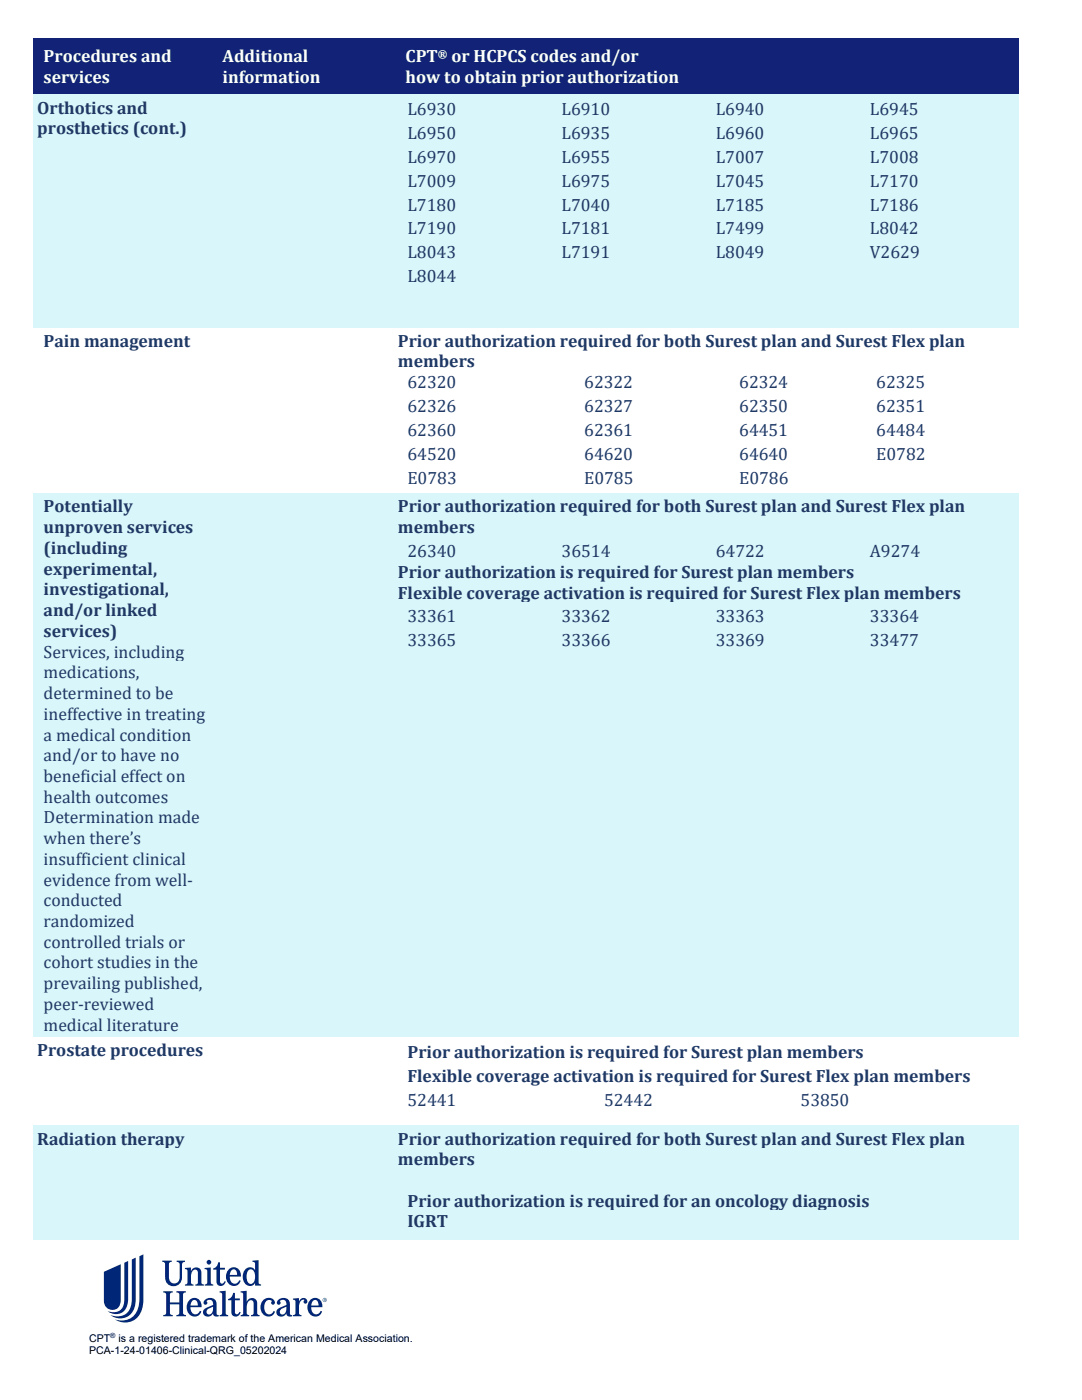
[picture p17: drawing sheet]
<svg xmlns="http://www.w3.org/2000/svg" width="216mm" height="279mm" viewBox="0 0 216 279" stroke-linecap="round" stroke-linejoin="round" font-family="sans-serif">
<defs><g id="words">
<g font-size="3.5" fill="#fff">
<text x="8.7" y="12.4">Procedures and</text>
<text x="8.7" y="16.6">services</text>
<text x="44.4" y="12.4">Additional</text>
<text x="44.4" y="16.6">information</text>
<text x="80.9" y="12.4">CPT</text>
<text x="80.9" y="16.6">how to obtain prior authorization</text>
<text x="90.1" y="12.4">or HCPCS codes and/or</text>
</g>
<g font-size="3.5" fill="#1f3864">
<text x="7.4" y="22.7">Orthotics and</text>
<text x="81.3" y="23">L6930</text>
<text x="112.1" y="23">L6910</text>
<text x="142.8" y="23">L6940</text>
<text x="173.6" y="23">L6945</text>
<text x="7.4" y="26.8">prosthetics (cont.)</text>
<text x="81.3" y="27.7">L6950</text>
<text x="112.1" y="27.7">L6935</text>
<text x="142.8" y="27.7">L6960</text>
<text x="173.6" y="27.7">L6965</text>
<text x="81.3" y="32.5">L6970</text>
<text x="112.1" y="32.5">L6955</text>
<text x="142.8" y="32.5">L7007</text>
<text x="173.6" y="32.5">L7008</text>
<text x="81.3" y="37.3">L7009</text>
<text x="112.1" y="37.3">L6975</text>
<text x="142.8" y="37.3">L7045</text>
<text x="173.6" y="37.3">L7170</text>
<text x="81.3" y="42">L7180</text>
<text x="81.3" y="46.8">L7190</text>
<text x="112.1" y="42">L7040</text>
<text x="112.1" y="46.8">L7181</text>
<text x="142.8" y="42">L7185</text>
<text x="142.8" y="46.8">L7499</text>
<text x="173.6" y="42">L7186</text>
<text x="173.6" y="46.8">L8042</text>
<text x="81.3" y="51.5">L8043</text>
<text x="112.1" y="51.5">L7191</text>
<text x="142.8" y="51.5">L8049</text>
<text x="173.6" y="51.5">V2629</text>
<text x="81.3" y="56.3">L8044</text>
<text x="8.7" y="69.2">Pain management</text>
<text x="79.4" y="69.2">Prior authorization required for both Surest plan and Surest Flex plan</text>
<text x="79.4" y="73.3">members</text>
<text x="81.3" y="77.4">62320</text>
<text x="116.6" y="77.4">62322</text>
<text x="147.5" y="77.4">62324</text>
<text x="174.8" y="77.4">62325</text>
<text x="81.3" y="82.2">62326</text>
<text x="116.6" y="82.2">62327</text>
<text x="147.5" y="82.2">62350</text>
<text x="174.8" y="82.2">62351</text>
<text x="81.3" y="87">62360</text>
<text x="116.6" y="87">62361</text>
<text x="147.5" y="87">64451</text>
<text x="174.8" y="87">64484</text>
<text x="81.3" y="91.7">64520</text>
<text x="116.6" y="91.7">64620</text>
<text x="147.5" y="91.7">64640</text>
<text x="174.8" y="91.7">E0782</text>
<text x="81.3" y="96.5">E0783</text>
<text x="116.6" y="96.5">E0785</text>
<text x="147.5" y="96.5">E0786</text>
<text x="8.7" y="102.3">Potentially</text>
<text x="8.7" y="106.4">unproven services</text>
<text x="79.4" y="102.3">Prior authorization required for both Surest plan and Surest Flex plan</text>
<text x="79.4" y="106.4">members</text>
<text x="8.7" y="110.6">(including</text>
<text x="81.3" y="111.2">26340</text>
<text x="112.1" y="111.2">36514</text>
<text x="142.8" y="111.2">64722</text>
<text x="173.6" y="111.2">A9274</text>
<text x="8.7" y="114.7">experimental,</text>
<text x="8.7" y="118.8">investigational,</text>
<text x="79.4" y="115.3">Prior authorization is required for Surest plan members</text>
<text x="79.4" y="119.4">Flexible coverage activation is required for Surest Flex plan members</text>
<text x="8.7" y="123">and/or linked</text>
<text x="81.3" y="124.2">33361</text>
<text x="112.1" y="124.2">33362</text>
<text x="142.8" y="124.2">33363</text>
<text x="173.6" y="124.2">33364</text>
<text x="8.7" y="127.1">services)</text>
<text x="8.7" y="131.2">Services, including</text>
<text x="81.3" y="129">33365</text>
<text x="112.1" y="129">33366</text>
<text x="142.8" y="129">33369</text>
<text x="173.6" y="129">33477</text>
<text x="8.7" y="135.4">medications,</text>
<text x="8.7" y="139.5">determined to be</text>
<text x="8.7" y="143.6">ineffective in treating</text>
<text x="8.7" y="147.8">a medical condition</text>
<text x="8.7" y="151.9">and/or to have no</text>
<text x="8.7" y="156">beneficial effect on</text>
<text x="8.7" y="160.2">health outcomes</text>
<text x="8.7" y="164.3">Determination made</text>
<text x="8.7" y="168.5">when there’s</text>
<text x="8.7" y="172.6">insufficient clinical</text>
<text x="8.7" y="176.7">evidence from well-</text>
<text x="8.7" y="180.9">conducted</text>
<text x="8.7" y="185">randomized</text>
<text x="8.7" y="189.1">controlled trials or</text>
<text x="8.7" y="193.3">cohort studies in the</text>
<text x="8.7" y="197.4">prevailing published,</text>
<text x="8.7" y="201.5">peer-reviewed</text>
<text x="8.7" y="205.7">medical literature</text>
<text x="7.4" y="210.8">Prostate procedures</text>
<text x="81.3" y="211.2">Prior authorization is required for Surest plan members</text>
<text x="81.3" y="215.9">Flexible coverage activation is required for Surest Flex plan members</text>
<text x="81.3" y="220.7">52441</text>
<text x="120.5" y="220.7">52442</text>
<text x="159.7" y="220.7">53850</text>
<text x="7.4" y="228.4">Radiation therapy</text>
<text x="79.4" y="228.4">Prior authorization required for both Surest plan and Surest Flex plan</text>
<text x="79.4" y="232.5">members</text>
<text x="81.3" y="240.8">Prior authorization is required for an oncology diagnosis</text>
<text x="81.3" y="244.9">IGRT</text>
</g>
<text font-size="2.3" fill="#fff" x="87.4" y="11.5">®</text>
<g font-size="2.1">
<text x="17.8" y="267.7">CPT</text>
<text x="23.6" y="267.7">is a registered trademark of the American Medical Association.</text>
<text x="17.8" y="270.2">PCA-1-24-01406-Clinical-QRG_05202024</text>
</g>
<text font-size="1.4" x="22" y="267">®</text>
</g></defs>
<g fill="#002677">
<path d="M32.4 251.6h1.9v.2a.48 .48 0 0 0-.6 .5v2.5a1.1 1.1 0 0 0 1.1 1.3 1.1 1.1 0 0 0 1.1-1.3v-2.4a.54 .54 0 0 0-.7-.6v-.2h1.7v.2a.53 .53 0 0 0-.6 .6v2.5a1.69 1.69 0 0 1-1.7 1.8 1.69 1.69 0 0 1-1.7-1.8v-2.6a.48 .48 0 0 0-.5-.5z"/>
<path d="M32.6 257.7h1.9v.2a.48 .48 0 0 0-.6 .5v1.5h1.9v-1.5a.48 .48 0 0 0-.6-.5v-.2h1.9v.2a.48 .48 0 0 0-.6 .5v3.6a.48 .48 0 0 0 .6 .4v.3h-1.9v-.3a.47 .47 0 0 0 .6-.4v-1.7h-1.9v1.7a.48 .48 0 0 0 .6 .4v.3h-1.9v-.3a.47 .47 0 0 0 .6-.4v-3.6a.48 .48 0 0 0-.6-.5z"/>
<path d="M36.9 253h1.2v.7a1.06 1.06 0 0 1 1.1-.8 1.06 1.06 0 0 1 1 1.1v1.9a.41 .41 0 0 0 .5 .4v.3h-1.7v-.3a.41 .41 0 0 0 .5-.4v-1.9a.61 .61 0 0 0-.5-.6 .61 .61 0 0 0-.7 .5l-.1 .4a2.13 2.13 0 0 0 .1 2h.3v.3h-1.7v-.3a.41 .41 0 0 0 .5-.4v-2.2l-.2-.4h-.3z"/>
<path d="M43.5 251.9h.4v1.1h1v.4h-1v2.3l.2 .4a.5 .5 0 0 0 .7-.4l.3 .1a.93 .93 0 0 1-1 .8 .93 .93 0 0 1-.9-.8v-2.4h-.7v-.3a1.26 1.26 0 0 0 1-1.2z"/>
<path d="M40.8 253h1.3v2.9a.41 .41 0 0 0 .5 .4v.3h-1.7v-.3a.41 .41 0 0 0 .5-.4v-2.2a.41 .41 0 0 0-.6-.4z"/>
<path d="M58.5 259.2l1.2-.1v.7a.82 .82 0 0 1 .9-.8 .82 .82 0 0 1 .7 1 .38 .38 0 0 1-.6 .1 .38 .38 0 0 1 .1-.6l-.1-.1a1.09 1.09 0 0 0-1 1.4v1.2a.41 .41 0 0 0 .5 .4v.3h-1.7v-.3a.41 .41 0 0 0 .5-.4v-2.2l-.2-.4h-.3z"/>
<path d="M46.5 258h.4v1.1h1v.4h-1v2.3l.1 .4a.5 .5 0 0 0 .8-.4l.2 .1a.93 .93 0 0 1-.9 .9 .93 .93 0 0 1-.9-.9v-2.4h-.7v-.3a1.26 1.26 0 0 0 1-1.2z"/>
<path d="M52.4 259.6a1.35 1.35 0 0 1 1.4-.6 1.35 1.35 0 0 1 1.1 1 .38 .38 0 0 1-.6 .3 .38 .38 0 0 1 0-.6l-.2-.2a.93 .93 0 0 0-1.3 .9 1.29 1.29 0 0 0 1.2 1.9l.6-.7 .3 .1a1.47 1.47 0 0 1-1.6 1 1.47 1.47 0 0 1-1.3-1.3 2.13 2.13 0 0 1 .4-1.8z"/>
<path d="M43.8 257.7l1.2-.1v4.4l.2 .4h.3v.3h-1.7v-.2a.41 .41 0 0 0 .5-.5v-3.6l-.1-.4-.4-.1z"/>
<path d="M48 257.7l1.2-.1v2.2a1.06 1.06 0 0 1 1.2-.7 1.06 1.06 0 0 1 .9 1v1.9l.2 .4h.3v.3h-1.7v-.3a.41 .41 0 0 0 .5-.4v-1.9a.61 .61 0 0 0-.5-.6 .61 .61 0 0 0-.7 .5l-.1 .4a2.13 2.13 0 0 0 .1 2h.3v.3h-1.7v-.2a.41 .41 0 0 0 .5-.5v-3.6l-.1-.4-.4-.1z"/>
<path d="M27.8 250.7l.8-.4v9a4.1 4.1 0 0 1-2.9 4.6l-1.6-.1-1.2-.5a3.5 3.5 0 0 0 4.9-3.1zM26.3 251.4l.8-.4v8.2a3.5 3.5 0 0 1-2.5 3.9l-1.5-.1-1.1-.6a2.95 2.95 0 0 0 4.3-2.4zM24.8 252l.8-.4v7.5a2.64 2.64 0 0 1-2.5 3.2l-.7-.1-.9-.5a2.32 2.32 0 0 0 2.4-.2 2.32 2.32 0 0 0 .9-2.3zM20.7 253.8v5.8a1.7 1.7 0 0 0 1.8 1.8 1.7 1.7 0 0 0 1.6-2v-7.1z"/>
<path d="M45.5 253.5a1.87 1.87 0 0 0-.3 2.1 1.87 1.87 0 0 0 1.9 1 1.37 1.37 0 0 0 .9-1l-.3-.1a.93 .93 0 0 1-1 .7 .93 .93 0 0 1-.8-.9l-.1-.5h2.3a1.47 1.47 0 0 0-.8-1.7 1.47 1.47 0 0 0-1.8 .4zM46.1 253.6a.58 .58 0 0 1 1 0l.2 .8h-1.4z"/>
<path d="M50.4 251.6v.2l.5 .2v1.5a1.3 1.3 0 0 0-1.5-.5 1.3 1.3 0 0 0-.9 1.3 1.63 1.63 0 0 0 .3 1.8 1.63 1.63 0 0 0 1.7 .4l.4-.5v.6h1.2v-.3a.41 .41 0 0 1-.5-.4v-4.4zM49.5 253.6a.8 .8 0 0 1 1-.2 .8 .8 0 0 1 .4 .9 1.45 1.45 0 0 1-.9 1.9 1.46 1.46 0 0 1-.8-1.9z"/>
<path d="M61.8 259.6a1.86 1.86 0 0 0-.3 2.1 1.86 1.86 0 0 0 1.9 1 1.37 1.37 0 0 0 .9-1l-.3-.1a.93 .93 0 0 1-1.1 .7 .93 .93 0 0 1-.8-.9v-.5h2.2a1.47 1.47 0 0 0-.7-1.7 1.47 1.47 0 0 0-1.8 .4zM62.4 259.7a.58 .58 0 0 1 1 0l.2 .8h-1.5z"/>
<path d="M55.5 259.4l-.3 .6a.38 .38 0 0 0 .6 .3 .38 .38 0 0 0 0-.6 .78 .78 0 0 1 1-.2 .78 .78 0 0 1 .4 .9 2.87 2.87 0 0 0-2 1.2 1.01 1.01 0 0 0 .7 1.2 1.01 1.01 0 0 0 1.2-.7 .75 .75 0 0 0 1.2 .6v-.3h-.3l-.2-.3v-1.9a1.34 1.34 0 0 0-.9-1.1 1.34 1.34 0 0 0-1.4 .3zM56 261.3l1.1-.5a1.27 1.27 0 0 1-.8 1.5 .57 .57 0 0 1-.5-.4 .57 .57 0 0 1 .2-.6z"/>
<path d="M40.9 259.4l-.3 .6a.38 .38 0 0 0 .6 .3 .38 .38 0 0 0 0-.6 .78 .78 0 0 1 1-.2 .78 .78 0 0 1 .3 .9 2.87 2.87 0 0 0-1.9 1.2 1.01 1.01 0 0 0 .7 1.2 1.01 1.01 0 0 0 1.2-.7 .75 .75 0 0 0 1.2 .6v-.3h-.3l-.2-.3v-1.9a1.34 1.34 0 0 0-.9-1.1 1.34 1.34 0 0 0-1.4 .3zM41.4 261.3l1.1-.5a1.27 1.27 0 0 1-.8 1.5 .57 .57 0 0 1-.5-.4 .57 .57 0 0 1 .2-.6z"/>
<path d="M37.7 259.6a1.86 1.86 0 0 0-.3 2.1 1.86 1.86 0 0 0 1.9 1 1.37 1.37 0 0 0 .9-1l-.3-.1a.93 .93 0 0 1-1.1 .7 .93 .93 0 0 1-.8-.9v-.5h2.2a1.47 1.47 0 0 0-.7-1.7 1.47 1.47 0 0 0-1.8 .4zM38.3 259.7a.58 .58 0 0 1 1 0l.2 .8h-1.5z"/>
<path d="M64.4 259.4a.42 .42 0 0 1 .8 0 .42 .42 0 0 1-.8 0zM64.5 259.4a.35 .35 0 0 0 .7 0 .35 .35 0 0 0-.7 0zM64.6 259.2a.34 .34 0 0 1 .4 .4l-.3-.1-.1 .2zM64.7 259.3v.1h.2z"/>
<circle cx="41.7" cy="251.9" r=".47"/>
</g>
<g fill="#122377">
<path d="M6.7 7.6h35.7v11.2h-35.7z" fill-rule="evenodd"/>
<path d="M7.4 9.1h34.2v4.1h-34.2z" fill-rule="evenodd"/>
<path d="M7.4 13.2h34.2v4.2h-34.2z" fill-rule="evenodd"/>
<path d="M42.4 7.6h36.2v11.2h-36.2z" fill-rule="evenodd"/>
<path d="M43.1 9.1h34.8v4.1h-34.8z" fill-rule="evenodd"/>
<path d="M43.1 13.2h34.8v4.2h-34.8z" fill-rule="evenodd"/>
<path d="M78.6 7.6h124.6v11.2h-124.6z" fill-rule="evenodd"/>
<path d="M79.4 9.1h123v4.1h-123z" fill-rule="evenodd"/>
<path d="M79.4 13.2h123v4.2h-123z" fill-rule="evenodd"/>
<path d="M6.7 7.6h35.7v.5h-35.7z" fill-rule="evenodd"/>
<path d="M42.4 7.6h36.2v.5h-36.2z" fill-rule="evenodd"/>
<path d="M78.6 7.6h124.6v.5h-124.6z" fill-rule="evenodd"/>
<path d="M6.7 18.3h35.7v.5h-35.7z" fill-rule="evenodd"/>
<path d="M42.4 18.3h36.2v.5h-36.2z" fill-rule="evenodd"/>
<path d="M78.6 18.3h124.6v.5h-124.6z" fill-rule="evenodd"/>
</g>
<g fill="#d9f6fa">
<path d="M6.7 18.8h35.7v46.5h-35.7z" fill-rule="evenodd"/>
<path d="M7.4 23.5h34.2v4.1h-34.2z" fill-rule="evenodd"/>
<path d="M7.4 27.6h34.2v4.1h-34.2z" fill-rule="evenodd"/>
<path d="M7.4 31.7h34.2v4.2h-34.2z" fill-rule="evenodd"/>
<path d="M7.4 35.9h34.2v4.1h-34.2z" fill-rule="evenodd"/>
<path d="M7.4 40h34.2v4.1h-34.2z" fill-rule="evenodd"/>
<path d="M7.4 44.1h34.2v4.2h-34.2z" fill-rule="evenodd"/>
<path d="M7.4 48.3h34.2v4.1h-34.2z" fill-rule="evenodd"/>
<path d="M7.4 52.4h34.2v4.1h-34.2z" fill-rule="evenodd"/>
<path d="M7.4 56.5h34.2v4.2h-34.2z" fill-rule="evenodd"/>
<path d="M42.4 18.8h36.2v46.5h-36.2z" fill-rule="evenodd"/>
<path d="M78.6 18.8h124.6v46.5h-124.6z" fill-rule="evenodd"/>
<path d="M79.4 19.3h30.8v4.8h-30.8z" fill-rule="evenodd"/>
<path d="M81.3 19.6h26.9v4.2h-26.9z" fill-rule="evenodd"/>
<path d="M110.2 19.3h30.7v4.8h-30.7z" fill-rule="evenodd"/>
<path d="M112.1 19.6h26.9v4.2h-26.9z" fill-rule="evenodd"/>
<path d="M140.9 19.3h30.8v4.8h-30.8z" fill-rule="evenodd"/>
<path d="M142.8 19.6h27v4.2h-27z" fill-rule="evenodd"/>
<path d="M171.7 19.3h30.7v4.8h-30.7z" fill-rule="evenodd"/>
<path d="M173.6 19.6h26.9v4.2h-26.9z" fill-rule="evenodd"/>
<path d="M79.4 24.1h30.8v4.8h-30.8z" fill-rule="evenodd"/>
<path d="M81.3 24.4h26.9v4.1h-26.9z" fill-rule="evenodd"/>
<path d="M110.2 24.1h30.7v4.8h-30.7z" fill-rule="evenodd"/>
<path d="M112.1 24.4h26.9v4.1h-26.9z" fill-rule="evenodd"/>
<path d="M140.9 24.1h30.8v4.8h-30.8z" fill-rule="evenodd"/>
<path d="M142.8 24.4h27v4.1h-27z" fill-rule="evenodd"/>
<path d="M171.7 24.1h30.7v4.8h-30.7z" fill-rule="evenodd"/>
<path d="M173.6 24.4h26.9v4.1h-26.9z" fill-rule="evenodd"/>
<path d="M79.4 28.9h30.8v4.7h-30.8z" fill-rule="evenodd"/>
<path d="M81.3 29.1h26.9v4.2h-26.9z" fill-rule="evenodd"/>
<path d="M110.2 28.9h30.7v4.7h-30.7z" fill-rule="evenodd"/>
<path d="M112.1 29.1h26.9v4.2h-26.9z" fill-rule="evenodd"/>
<path d="M140.9 28.9h30.8v4.7h-30.8z" fill-rule="evenodd"/>
<path d="M142.8 29.1h27v4.2h-27z" fill-rule="evenodd"/>
<path d="M171.7 28.9h30.7v4.7h-30.7z" fill-rule="evenodd"/>
<path d="M173.6 29.1h26.9v4.2h-26.9z" fill-rule="evenodd"/>
<path d="M79.4 33.6h30.8v4.8h-30.8z" fill-rule="evenodd"/>
<path d="M81.3 33.9h26.9v4.2h-26.9z" fill-rule="evenodd"/>
<path d="M110.2 33.6h30.7v4.8h-30.7z" fill-rule="evenodd"/>
<path d="M112.1 33.9h26.9v4.2h-26.9z" fill-rule="evenodd"/>
<path d="M140.9 33.6h30.8v4.8h-30.8z" fill-rule="evenodd"/>
<path d="M142.8 33.9h27v4.2h-27z" fill-rule="evenodd"/>
<path d="M171.7 33.6h30.7v4.8h-30.7z" fill-rule="evenodd"/>
<path d="M173.6 33.9h26.9v4.2h-26.9z" fill-rule="evenodd"/>
<path d="M79.4 38.4h30.8v4.7h-30.8z" fill-rule="evenodd"/>
<path d="M81.3 38.7h26.9v4.1h-26.9z" fill-rule="evenodd"/>
<path d="M110.2 38.4h30.7v4.7h-30.7z" fill-rule="evenodd"/>
<path d="M112.1 38.7h26.9v4.1h-26.9z" fill-rule="evenodd"/>
<path d="M140.9 38.4h30.8v4.7h-30.8z" fill-rule="evenodd"/>
<path d="M142.8 38.7h27v4.1h-27z" fill-rule="evenodd"/>
<path d="M171.7 38.4h30.7v4.7h-30.7z" fill-rule="evenodd"/>
<path d="M173.6 38.7h26.9v4.1h-26.9z" fill-rule="evenodd"/>
<path d="M79.4 43.1h30.8v4.8h-30.8z" fill-rule="evenodd"/>
<path d="M81.3 43.4h26.9v4.2h-26.9z" fill-rule="evenodd"/>
<path d="M110.2 43.1h30.7v4.8h-30.7z" fill-rule="evenodd"/>
<path d="M112.1 43.4h26.9v4.2h-26.9z" fill-rule="evenodd"/>
<path d="M140.9 43.1h30.8v4.8h-30.8z" fill-rule="evenodd"/>
<path d="M142.8 43.4h27v4.2h-27z" fill-rule="evenodd"/>
<path d="M171.7 43.1h30.7v4.8h-30.7z" fill-rule="evenodd"/>
<path d="M173.6 43.4h26.9v4.2h-26.9z" fill-rule="evenodd"/>
<path d="M79.4 47.9h30.8v4.8h-30.8z" fill-rule="evenodd"/>
<path d="M81.3 48.2h26.9v4.1h-26.9z" fill-rule="evenodd"/>
<path d="M110.2 47.9h30.7v4.8h-30.7z" fill-rule="evenodd"/>
<path d="M112.1 48.2h26.9v4.1h-26.9z" fill-rule="evenodd"/>
<path d="M140.9 47.9h30.8v4.8h-30.8z" fill-rule="evenodd"/>
<path d="M142.8 48.2h27v4.1h-27z" fill-rule="evenodd"/>
<path d="M171.7 47.9h30.7v4.8h-30.7z" fill-rule="evenodd"/>
<path d="M173.6 48.2h26.9v4.1h-26.9z" fill-rule="evenodd"/>
<path d="M79.4 52.7h30.8v4.7h-30.8z" fill-rule="evenodd"/>
<path d="M81.3 53h26.9v4.1h-26.9z" fill-rule="evenodd"/>
<path d="M110.2 52.7h30.7v4.7h-30.7z" fill-rule="evenodd"/>
<path d="M112.1 53h26.9v4.1h-26.9z" fill-rule="evenodd"/>
<path d="M140.9 52.7h30.8v4.7h-30.8z" fill-rule="evenodd"/>
<path d="M142.8 53h27v4.1h-27z" fill-rule="evenodd"/>
<path d="M171.7 52.7h30.7v4.7h-30.7z" fill-rule="evenodd"/>
<path d="M173.6 53h26.9v4.1h-26.9z" fill-rule="evenodd"/>
<path d="M6.7 18.8h35.7v.5h-35.7z" fill-rule="evenodd"/>
<path d="M42.4 18.8h36.2v.5h-36.2z" fill-rule="evenodd"/>
<path d="M78.6 18.8h124.6v.5h-124.6z" fill-rule="evenodd"/>
<path d="M6.7 64.8h35.7v.5h-35.7z" fill-rule="evenodd"/>
<path d="M42.4 64.8h36.2v.5h-36.2z" fill-rule="evenodd"/>
<path d="M78.6 64.8h124.6v.5h-124.6z" fill-rule="evenodd"/>
<path d="M6.7 98.4h35.7v108.6h-35.7z" fill-rule="evenodd"/>
<path d="M7.4 103.1h34.2v4.1h-34.2z" fill-rule="evenodd"/>
<path d="M7.4 107.2h34.2v4.1h-34.2z" fill-rule="evenodd"/>
<path d="M7.4 111.3h34.2v4.2h-34.2z" fill-rule="evenodd"/>
<path d="M7.4 115.5h34.2v4.1h-34.2z" fill-rule="evenodd"/>
<path d="M7.4 119.6h34.2v4.2h-34.2z" fill-rule="evenodd"/>
<path d="M7.4 123.8h34.2v4.1h-34.2z" fill-rule="evenodd"/>
<path d="M7.4 127.9h34.2v4.1h-34.2z" fill-rule="evenodd"/>
<path d="M7.4 132h34.2v4.2h-34.2z" fill-rule="evenodd"/>
<path d="M7.4 136.2h34.2v4.1h-34.2z" fill-rule="evenodd"/>
<path d="M7.4 140.3h34.2v4.1h-34.2z" fill-rule="evenodd"/>
<path d="M7.4 144.4h34.2v4.2h-34.2z" fill-rule="evenodd"/>
<path d="M7.4 148.6h34.2v4.1h-34.2z" fill-rule="evenodd"/>
<path d="M7.4 152.7h34.2v4.1h-34.2z" fill-rule="evenodd"/>
<path d="M7.4 156.8h34.2v4.2h-34.2z" fill-rule="evenodd"/>
<path d="M7.4 161h34.2v4.1h-34.2z" fill-rule="evenodd"/>
<path d="M7.4 165.1h34.2v4.1h-34.2z" fill-rule="evenodd"/>
<path d="M7.4 169.2h34.2v4.2h-34.2z" fill-rule="evenodd"/>
<path d="M7.4 173.4h34.2v4.1h-34.2z" fill-rule="evenodd"/>
<path d="M7.4 177.5h34.2v4.2h-34.2z" fill-rule="evenodd"/>
<path d="M7.4 181.7h34.2v4.1h-34.2z" fill-rule="evenodd"/>
<path d="M7.4 185.8h34.2v4.1h-34.2z" fill-rule="evenodd"/>
<path d="M7.4 189.9h34.2v4.2h-34.2z" fill-rule="evenodd"/>
<path d="M7.4 194.1h34.2v4.1h-34.2z" fill-rule="evenodd"/>
<path d="M7.4 198.2h34.2v4.1h-34.2z" fill-rule="evenodd"/>
<path d="M42.4 98.4h36.2v108.6h-36.2z" fill-rule="evenodd"/>
<path d="M78.6 98.4h124.6v108.6h-124.6z" fill-rule="evenodd"/>
<path d="M79.4 103.1h123v4.1h-123z" fill-rule="evenodd"/>
<path d="M79.4 107.2h30.8v4.8h-30.8z" fill-rule="evenodd"/>
<path d="M110.2 107.2h30.7v4.8h-30.7z" fill-rule="evenodd"/>
<path d="M140.9 107.2h30.8v4.8h-30.8z" fill-rule="evenodd"/>
<path d="M171.7 107.2h30.7v4.8h-30.7z" fill-rule="evenodd"/>
<path d="M79.4 112h123v4.1h-123z" fill-rule="evenodd"/>
<path d="M79.4 116.1h123v4.1h-123z" fill-rule="evenodd"/>
<path d="M79.4 120.2h30.8v4.8h-30.8z" fill-rule="evenodd"/>
<path d="M110.2 120.2h30.7v4.8h-30.7z" fill-rule="evenodd"/>
<path d="M140.9 120.2h30.8v4.8h-30.8z" fill-rule="evenodd"/>
<path d="M171.7 120.2h30.7v4.8h-30.7z" fill-rule="evenodd"/>
<path d="M79.4 125h30.8v4.8h-30.8z" fill-rule="evenodd"/>
<path d="M110.2 125h30.7v4.8h-30.7z" fill-rule="evenodd"/>
<path d="M140.9 125h30.8v4.8h-30.8z" fill-rule="evenodd"/>
<path d="M171.7 125h30.7v4.8h-30.7z" fill-rule="evenodd"/>
<path d="M6.7 98.4h35.7v.5h-35.7z" fill-rule="evenodd"/>
<path d="M42.4 98.4h36.2v.5h-36.2z" fill-rule="evenodd"/>
<path d="M78.6 98.4h124.6v.5h-124.6z" fill-rule="evenodd"/>
<path d="M6.7 206.5h35.7v.5h-35.7z" fill-rule="evenodd"/>
<path d="M42.4 206.5h36.2v.5h-36.2z" fill-rule="evenodd"/>
<path d="M78.6 206.5h124.6v.5h-124.6z" fill-rule="evenodd"/>
<path d="M6.7 224.6h35.7v22.8h-35.7z" fill-rule="evenodd"/>
<path d="M7.4 229.2h34.2v4.1h-34.2z" fill-rule="evenodd"/>
<path d="M7.4 233.3h34.2v4.2h-34.2z" fill-rule="evenodd"/>
<path d="M7.4 237.5h34.2v4.1h-34.2z" fill-rule="evenodd"/>
<path d="M7.4 241.6h34.2v4.1h-34.2z" fill-rule="evenodd"/>
<path d="M42.4 224.6h36.2v22.8h-36.2z" fill-rule="evenodd"/>
<path d="M78.6 224.6h124.6v22.8h-124.6z" fill-rule="evenodd"/>
<path d="M79.4 229.2h123v4.1h-123z" fill-rule="evenodd"/>
<path d="M79.4 233.3h123v4.2h-123z" fill-rule="evenodd"/>
<path d="M79.4 237.5h123v4.1h-123z" fill-rule="evenodd"/>
<path d="M6.7 224.6h35.7v.5h-35.7z" fill-rule="evenodd"/>
<path d="M42.4 224.6h36.2v.5h-36.2z" fill-rule="evenodd"/>
<path d="M78.6 224.6h124.6v.5h-124.6z" fill-rule="evenodd"/>
<path d="M6.7 246.9h35.7v.5h-35.7z" fill-rule="evenodd"/>
<path d="M42.4 246.9h36.2v.5h-36.2z" fill-rule="evenodd"/>
<path d="M78.6 246.9h124.6v.5h-124.6z" fill-rule="evenodd"/>
</g>
<g fill="#d9f6fa">
<path d="M7.4 19.3h34.2v4.2h-34.2z"/>
<path d="M7.4 60.7h34.2v4.1h-34.2z"/>
<path d="M7.4 98.9h34.2v4.2h-34.2z"/>
<path d="M7.4 202.3h34.2v4.2h-34.2z"/>
<path d="M43.1 98.9h34.8v4.2h-34.8z"/>
<path d="M79.4 98.9h123v4.2h-123z"/>
<path d="M81.3 107.8h26.9v4.2h-26.9z"/>
<path d="M112.1 107.8h26.9v4.2h-26.9z"/>
<path d="M142.8 107.8h27v4.2h-27z"/>
<path d="M173.6 107.8h26.9v4.2h-26.9z"/>
<path d="M81.3 120.9h26.9v4.1h-26.9z"/>
<path d="M112.1 120.9h26.9v4.1h-26.9z"/>
<path d="M142.8 120.9h27v4.1h-27z"/>
<path d="M173.6 120.9h26.9v4.1h-26.9z"/>
<path d="M81.3 125.6h26.9v4.2h-26.9z"/>
<path d="M112.1 125.6h26.9v4.2h-26.9z"/>
<path d="M142.8 125.6h27v4.2h-27z"/>
<path d="M173.6 125.6h26.9v4.2h-26.9z"/>
<path d="M7.4 225.1h34.2v4.1h-34.2z"/>
<path d="M43.1 225.1h34.8v4.1h-34.8z"/>
<path d="M79.4 225.1h123v4.1h-123z"/>
<path d="M81.3 237.5h119.2v4.1h-119.2z"/>
<path d="M79.4 241.6h123v5.3h-123z"/>
<path d="M81.3 241.6h119.2v4.1h-119.2z"/>
</g>
<use href="#words"/>
</svg>
